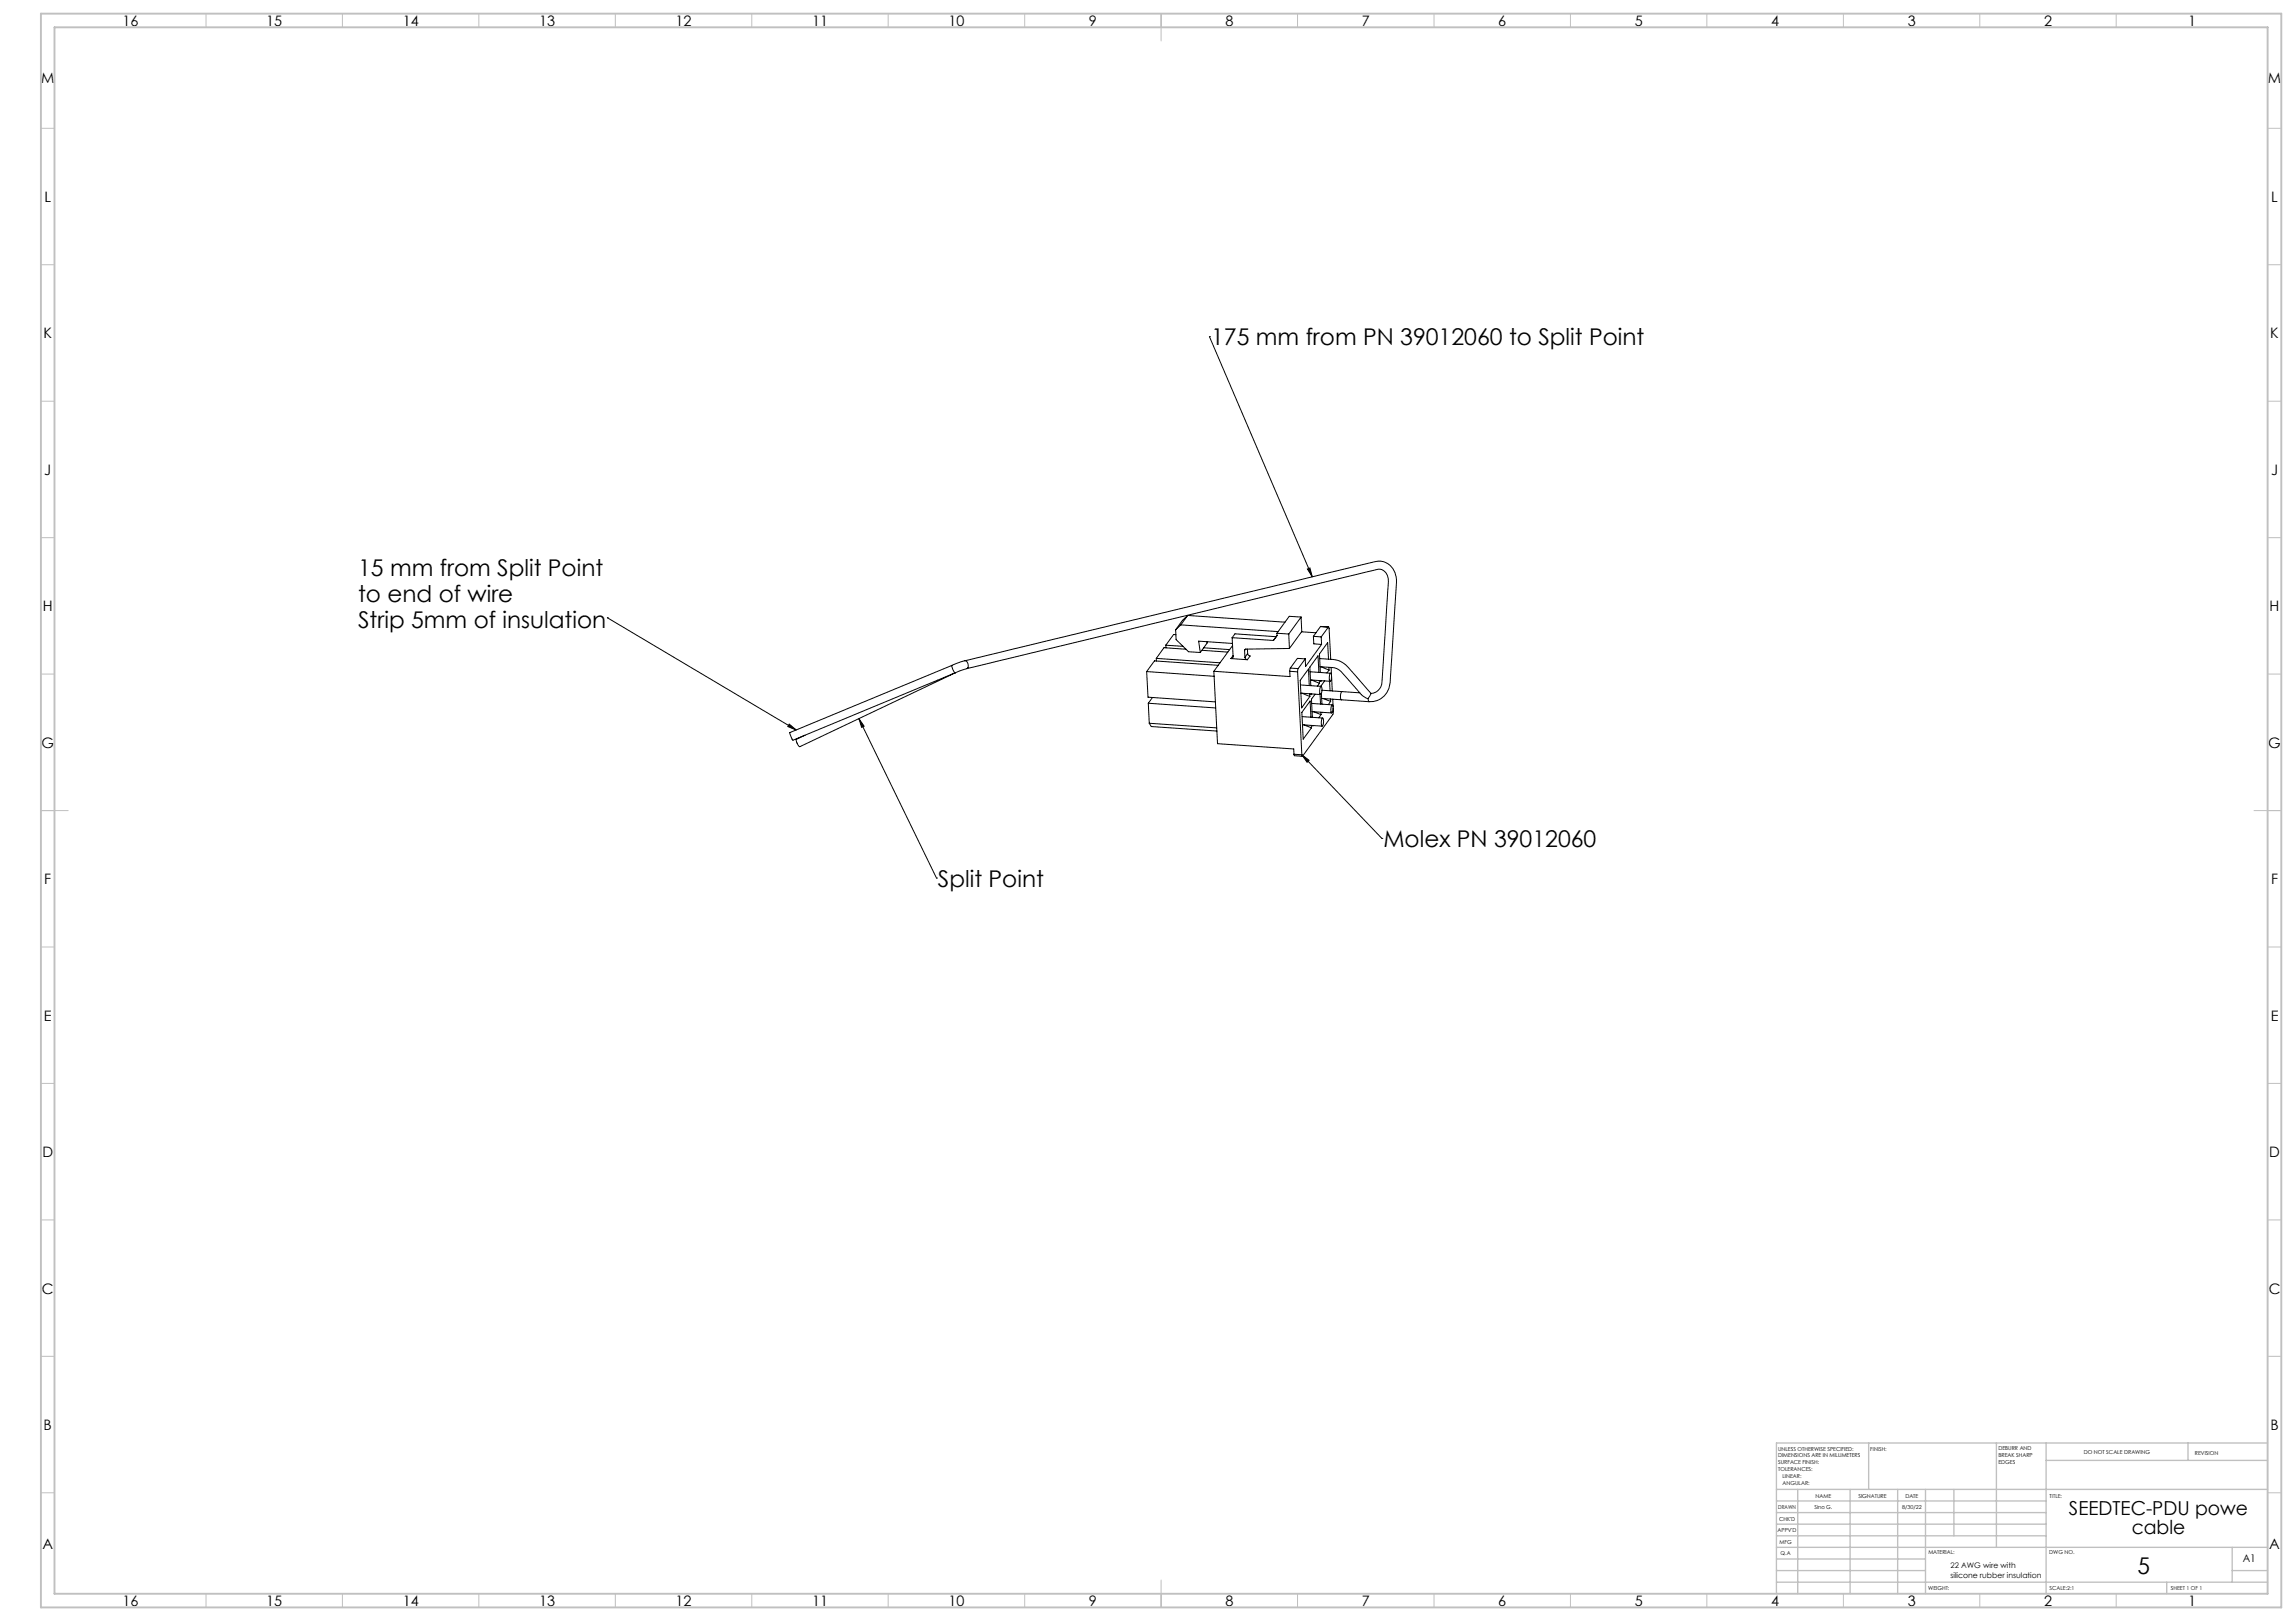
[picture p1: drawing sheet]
<svg xmlns="http://www.w3.org/2000/svg" width="841mm" height="594mm" viewBox="0 0 841 594" stroke-linecap="round" stroke-linejoin="round" font-family="sans-serif">
<defs><g id="words">
<g font-size="8.5">
<text x="443.8" y="126.6">175 mm from PN 39012060 to Split Point</text>
<text x="131.2" y="211.2">15 mm from Split Point</text>
<text x="131.2" y="220.7">to end of wire</text>
<text x="131.2" y="230.1">Strip 5mm of insulation</text>
<text x="506.9" y="310.5">Molex PN 39012060</text>
<text x="343.7" y="325">Split Point</text>
<text x="783.3" y="576.7">5</text>
</g>
<g font-size="7.1">
<text x="758.2" y="555">SEEDTEC-PDU powe</text>
<text x="781.2" y="562.1">cable</text>
</g>
<g font-size="5.3">
<text x="44.8" y="9.5">16</text>
<text x="97.6" y="9.5">15</text>
<text x="147.6" y="9.5">14</text>
<text x="197.6" y="9.5">13</text>
<text x="247.6" y="9.5">12</text>
<text x="297.6" y="9.5">11</text>
<text x="347.6" y="9.5">10</text>
<text x="399.1" y="9.5">9</text>
<text x="449.1" y="9.5">8</text>
<text x="499.1" y="9.5">7</text>
<text x="549.1" y="9.5">6</text>
<text x="599.1" y="9.5">5</text>
<text x="649.1" y="9.5">4</text>
<text x="699.1" y="9.5">3</text>
<text x="749.1" y="9.5">2</text>
<text x="801.8" y="9.5">1</text>
<text x="15.1" y="30.6">M</text>
<text x="831.1" y="30.6">M</text>
<text x="16.3" y="74">L</text>
<text x="832.3" y="74">L</text>
<text x="16" y="124">K</text>
<text x="832" y="124">K</text>
<text x="16.2" y="174">J</text>
<text x="832.2" y="174">J</text>
<text x="15.7" y="224">H</text>
<text x="831.7" y="224">H</text>
<text x="15.2" y="274">G</text>
<text x="831.2" y="274">G</text>
<text x="16.2" y="324">F</text>
<text x="832.2" y="324">F</text>
<text x="16.1" y="374">E</text>
<text x="832.1" y="374">E</text>
<text x="15.5" y="424">D</text>
<text x="831.5" y="424">D</text>
<text x="15.4" y="474">C</text>
<text x="831.4" y="474">C</text>
<text x="16" y="524">B</text>
<text x="832" y="524">B</text>
<text x="15.5" y="567.6">A</text>
<text x="831.5" y="567.6">A</text>
<text x="44.8" y="588.5">16</text>
<text x="97.6" y="588.5">15</text>
<text x="147.6" y="588.5">14</text>
<text x="197.6" y="588.5">13</text>
<text x="247.6" y="588.5">12</text>
<text x="297.6" y="588.5">11</text>
<text x="347.6" y="588.5">10</text>
<text x="399.1" y="588.5">9</text>
<text x="449.1" y="588.5">8</text>
<text x="499.1" y="588.5">7</text>
<text x="549.1" y="588.5">6</text>
<text x="599.1" y="588.5">5</text>
<text x="649.1" y="588.5">4</text>
<text x="699.1" y="588.5">3</text>
<text x="749.1" y="588.5">2</text>
<text x="801.8" y="588.5">1</text>
</g>
<text font-size="3.9" x="821.9" y="572.5">A1</text>
<g font-size="2.8">
<text x="714.8" y="574.4">22 AWG wire with</text>
<text x="714.8" y="578.2">silicone rubber insulation</text>
</g>
<g font-size="2">
<text x="651.6" y="531.6">UNLESS OTHERWISE SPECIFIED:</text>
<text x="685.4" y="531.6">FINISH:</text>
<text x="732.3" y="531.5">DEBURR AND</text>
<text x="732.3" y="534">BREAK SHARP</text>
<text x="763.6" y="533">DO NOT SCALE DRAWING</text>
<text x="804.3" y="533.2">REVISION</text>
<text x="651.6" y="534.1">DIMENSIONS ARE IN MILLIMETERS</text>
<text x="651.6" y="536.6">SURFACE FINISH:</text>
<text x="651.6" y="539.1">TOLERANCES:</text>
<text x="732.3" y="536.5">EDGES</text>
<text x="653.2" y="541.6">LINEAR:</text>
<text x="653.2" y="544.1">ANGULAR:</text>
<text x="665.3" y="549">NAME</text>
<text x="681" y="548.9">SIGNATURE</text>
<text x="698.2" y="548.9">DATE</text>
<text x="751.1" y="548.9">TITLE:</text>
<text x="651.6" y="553.1">DRAWN</text>
<text x="651.9" y="557.3">CHK'D</text>
<text x="664.9" y="553.1">Sino G.</text>
<text x="697.1" y="552.9">8/30/22</text>
<text x="651.4" y="561.4">APPV'D</text>
<text x="652.1" y="565.8">MFG</text>
<text x="652.5" y="570">Q.A</text>
<text x="706.6" y="569.5">MATERIAL:</text>
<text x="751" y="569.5">DWG NO.</text>
<text x="706.6" y="582.5">WEIGHT:</text>
<text x="751.1" y="582.6">SCALE:2:1</text>
<text x="795.5" y="582.6">SHEET 1 OF 1</text>
</g>
</g></defs>
<g fill="none" stroke="#000" stroke-width=".37">
<path d="M443.2 123.4h.1M443.2 123.4l37.7 88M479.1 208.5l.9-.4 .9 3.3zM222.6 226.4h.1M222.6 226.4l69.2 41.1M427.2 236.4l.1 1M427.2 236.4l6.3 .4M430.8 230.8l.2 3.6 4.5 4.4 4.3 .3M430.9 232.6l-.8-.1-2.9 3.9M432.7 229l-1.9 1.8M432.7 229l35.7 2.5M434.6 237.9l-8.1-.6-2.8 4"/>
<path d="M435.2 225.5l-2.5 3.5M435.2 225.5l35.7 2.5M435.2 225.5l-1.9 1.8-2.5 3.5M440.4 238.3l9.5 .7M441.1 237.4l9.5 .6M442.3 235.2v.4l-2.5 3.5M451.5 233.7l.4 6.9a.69 .69 0 0 1-.8 .7M451.5 233.7l15.2 1M451.7 235.8l-12.5-.9 .6 4.2M451.7 236.5l-6.9 9.5M456.1 238.4l.1 2.5M456.4 237.9l-.3 .5"/>
<path d="M457.1 237.9l.1 1.6M457.2 239.5l.3 .6 .6 .3-1 1.4M457.2 239.5l-1 1.4M467.6 233.3l-.9 1.4M467.6 233.3l-15.1-1-1 1.4M467.9 232.1l4.4 .2M467.9 232.1l.1 .8M468 232.9l-1.3 1.8M468 232.9l-.4 .4M472.3 232.3l.2 5.3M472.5 237.6l-16 .3-.4 .5M476.8 226.1l.2 5.3-4.5 6.2"/>
<path d="M476.8 226.1l-4.5 6.2M476.8 226.1l-4.4-.3-4.5 6.3M477 231.5l5.2 .4M481.3 233.2l.1 2.7 2.9 .2M481.3 233.2l2.9 .2M483.9 229.6l3 .2M483.9 229.6l2.9 .2M483.9 229.6l-2.6 3.6M484.2 233.4l.1 2.7M484.3 236.1l-5.9 8.1-.1-2.8M486.8 229.8l.2 .3 .6 11.5M486.8 229.8l-2.6 3.6"/>
<path d="M349.9 246.5h.2M350.1 246.5l-57 27.1a3 3 0 0 1-1.3-2.7l3.2-1.5M353.6 242.1l148.4-35.8a6.6 6.6 0 0 1 8.4 2.1 12 12 0 0 1 1.1 8.4l-1.8 29.4a13.1 13.1 0 0 1-2.4 8.7 7.2 7.2 0 0 1-5.6 2.2M353.6 242.1a1.72 1.72 0 0 1 .7 2.9l148.8-36a3.8 3.8 0 0 1 4.2 .2 3.8 3.8 0 0 1 1.5 3.9l-2.2 34.9a5.7 5.7 0 0 1-1.5 4.9l-.7 .6-2 .6M353.6 242.1l-4.8 1.8M354.3 245l-4.2 1.5M420.2 246.1l24.7 1.7M420.2 246.1l.5 9.4 24.7 1.7M420.8 257.7l.3 7.3M420.8 257.7l24.7 1.7M422.3 255.6l-1.5 2.1M423.7 241.3l23.4 1.6"/>
<path d="M423.7 241.3l.1 .9M444.8 246l1.4 26.5 27.9 2 .1 1.9M444.8 246l27.9 1.9-.1-1.9M446.4 243.8l-23.3-1.6-2.9 3.9M451.1 241.3l6 .5M451.9 240.2l-.8 1.1M456.2 240.9l.3 .6 .6 .3M472.6 246l2.9 .2M472.8 244.8l-.2 1.2M472.8 244.8l2.9 .2M475.5 246.2l1.6 30.4M475.7 245l-.2 1.2"/>
<path d="M476.7 254l7.2 .5M477.1 254l2.9 1.2M478.3 241.4l-2.6 3.6M478.3 241.4l-2.9-.1-2.6 3.5M479.8 251.2l-.3-6.1-3 4.2 .5 10.1 3-4.2M480 254.2v1M480.1 246.2l7.5 .5M480.2 249.2l7.2 .5M480.5 254.3v.3l.2-.3M480.6 249.2l2.9 1.2M480.7 257.8l7.5 .5M481.9 254.4l-1.3 1.8 .3 6.6"/>
<path d="M483.3 246.4l-.3-6.1-3 4.2 .3 6.7M483.4 249.4l.1 1M483.5 250.4l-.7 1M483.6 241.3l3.7 .3a9 9 0 0 1 7.9 4.2l7.3 8.3-.6 1a1.44 1.44 0 0 0-.2 2M483.7 244.3l3.3 .2a5.6 5.6 0 0 1 5.2 2.5l4 4.5a11.9 11.9 0 0 0 4.9 4.5l.3-.1M483.7 254.5l.2 3.5M484 251.6a2.43 2.43 0 0 1-.1 2.9 3.2 3.2 0 0 1 .1-2.9zM484 249.4v.3l.2-.3M484 244.3l3 1.3M484.2 254.1l.2 3.9M484.3 255.9l17.4 1.2M484.4 252.9l13.9 1"/>
<path d="M484.8 256l2.8 1M485.4 249.5l-1.3 2-7.5-.5M486.8 241.5l-.3-6-3 4.1 .3 6.8M487 244.5v1.1M487 245.6l-.7 1M487.2 249.7l.2 3.4M487.5 246.7h.1a2.98 2.98 0 0 1-.2 3 3.4 3.4 0 0 1 .1-3zM487.6 256.1v.9M487.6 257l-.8 1.2M487.8 244.6l.1 2.8M488 247.9l.2 5.3M488.1 258.3h.1a2.98 2.98 0 0 1-.2 3 3.1 3.1 0 0 1 .1-3z"/>
<path d="M488.4 256.2l.1 2.8M488.5 259.5v2.3l-11.3 15.3-.1-.5M491.7 253.4a2.89 2.89 0 0 0-.2 3M289.2 265.4l2.6 2.1-3.1-1.3zM289.4 268.5l59.4-24.7 .3 1.3 .8 1.4-59.3 24.7zM314.7 263.3l2 2.8-1 .4zM314.7 263.3l28.5 58.5M421.1 265l24.8 1.7M421.1 265l.8 1.2 24 1.7M474.2 276.4l.1 .5 2.9 .2M474.2 276.4l2.9 .2M477.1 276.6l2.6 2-.7 .7z"/>
<path d="M477.1 276.6l29.3 30.6M477.2 262.6l7.5 .5M477.3 265.6l7.2 .5M477.8 265.6l2.8 1.1M480.4 262.8l-.3-5.9-3 4.1 .5 9.9 3-4.2M480.6 265.8v.9M480.8 260.8l7.2 .5M481.1 265.9h.1M481.3 260.8l2.8 1.1M484 261l.1 .9M484.1 261.9l-.8 1.1M484.6 263.2a2.35 2.35 0 0 1-.1 2.9 3.4 3.4 0 0 1 .1-2.9z"/>
<path d="M484.6 261h.1M506.4 307.2h.1M343.2 321.8h.1"/>
</g>
<g fill="none" stroke="#c0c0c0" stroke-width=".37">
<path d="M75.5 5v5M125.5 5v5M175.5 5v5M225.5 5v5M275.5 5v5M325.5 5v5M375.5 5v5M425.5 5v10M475.5 5v5M525.5 5v5M575.5 5v5M625.5 5v5"/>
<path d="M675.5 5v5M725.5 5v5M775.5 5v5M15 47h5M831 47h5M15 97h5M831 97h5M15 147h5M831 147h5M15 197h5M831 197h5M15 247h5"/>
<path d="M831 247h5M15 297h10M826 297h10M15 347h5M831 347h5M15 397h5M831 397h5M15 447h5M831 447h5M15 497h5M831 497h5M15 547h5"/>
<path d="M831 547h5M425.5 579v10M75.5 584v5M125.5 584v5M175.5 584v5M225.5 584v5M275.5 584v5M325.5 584v5M375.5 584v5M475.5 584v5M525.5 584v5M575.5 584v5"/>
<path d="M625.5 584v5M675.5 584v5M725.5 584v5M775.5 584v5"/>
</g>
<g fill="none" stroke="#c0c0c0" stroke-width=".5">
<path d="M684.8 528.8v17M731.6 528.8v38.2M749.8 528.8v55.2M749.8 535.2h81.2M801.8 528.8v6.4M831 528.8h-180v55.2M651 545.8h180M651 558.5h98.8M651 554.3h98.8M651 550h98.8M658.8 545.8v38.2M678 545.8v38.2"/>
<path d="M695.4 545.8v38.2M705.6 545.8v38.2M716 545.8v17M651 579.8h180M651 562.8h98.8M651 575.5h54.6M651 571.3h54.6M651 567h180M794 579.8v4.2M818 575.5h13M818 567v12.8"/>
</g>
<path d="M15 5h821v584h-821zM20 10h811v574h-811z" fill="none" stroke="#c0c0c0" stroke-width=".7"/>
<path d="M479.1 208.5l.9-.4 .9 3.3zM477.1 276.6l2.6 2-.7 .7zM314.7 263.3l2 2.8-1 .4zM289.2 265.4l2.6 2.1-3.1-1.3z" fill="#000"/>
<use href="#words"/>
</svg>
